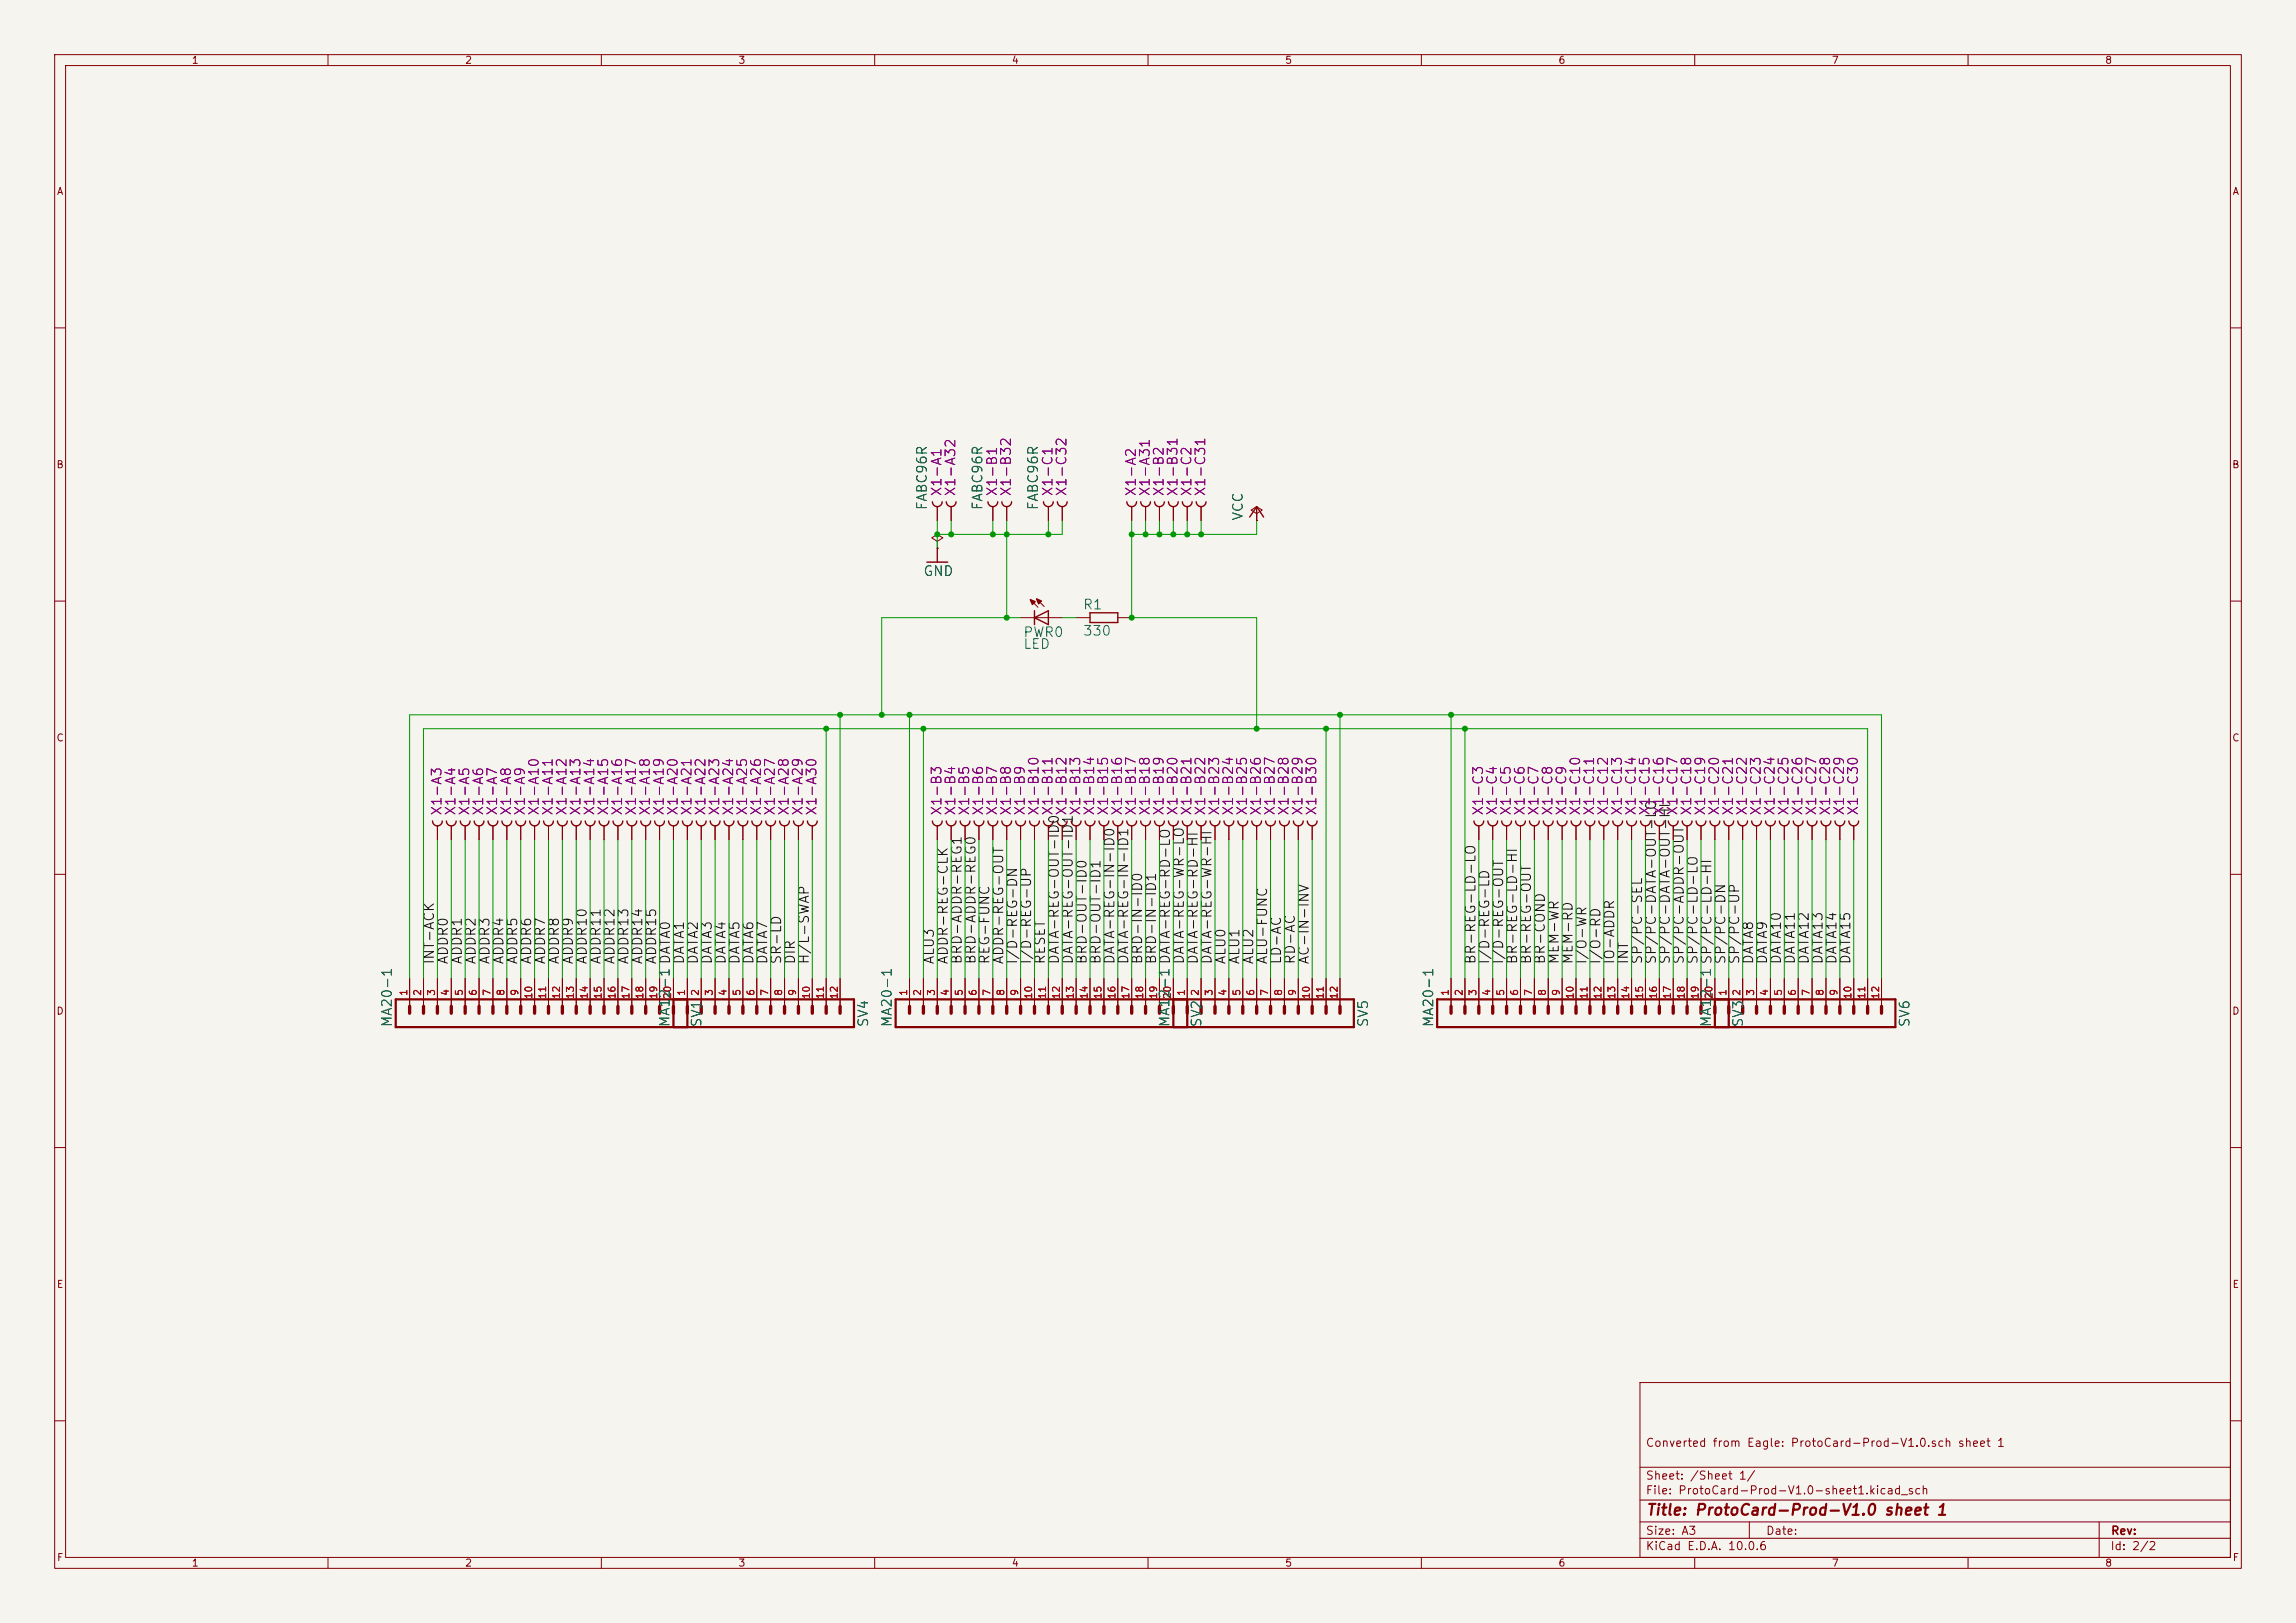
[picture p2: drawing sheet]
<svg xmlns="http://www.w3.org/2000/svg" width="420mm" height="297mm" viewBox="0 0 420 297" stroke-linecap="round" stroke-linejoin="round" font-family="sans-serif">
<defs><g id="words">
<text font-size="2" fill="#840000" x="301" y="277.8">Title: ProtoCard-Prod-V1.0 sheet 1</text>
<g font-size="1.8" fill="#006464">
<text x="170" y="93.5" transform="rotate(-90 170 93.5)">FABC96R</text>
<text x="180.1" y="93.5" transform="rotate(-90 180.1 93.5)">FABC96R</text>
<text x="190.3" y="93.5" transform="rotate(-90 190.3 93.5)">FABC96R</text>
<text x="227.8" y="95.4" transform="rotate(-90 227.8 95.4)">VCC</text>
<text x="168.8" y="105.8">GND</text>
<text x="198" y="112">R1</text>
<text x="187.1" y="117">PWR0</text>
<text x="187.1" y="119.2">LED</text>
<text x="198" y="116.8">330</text>
<text x="72.1" y="188.1" transform="rotate(-90 72.1 188.1)">MA20-1</text>
<text x="122.9" y="188.1" transform="rotate(-90 122.9 188.1)">MA12-1 DATA0</text>
<text x="122.9" y="188.1" transform="rotate(-90 122.9 188.1)">MA12-1</text>
<text x="128.8" y="188.1" transform="rotate(-90 128.8 188.1)">SV1</text>
<text x="159.2" y="188.1" transform="rotate(-90 159.2 188.1)">SV4</text>
<text x="163.6" y="188.1" transform="rotate(-90 163.6 188.1)">MA20-1</text>
<text x="214.4" y="188.1" transform="rotate(-90 214.4 188.1)">MA12-1 DATA-REG-RD-LO</text>
<text x="214.4" y="188.1" transform="rotate(-90 214.4 188.1)">MA12-1</text>
<text x="220.2" y="188.1" transform="rotate(-90 220.2 188.1)">SV2</text>
<text x="250.7" y="188.1" transform="rotate(-90 250.7 188.1)">SV5</text>
<text x="262.6" y="188.1" transform="rotate(-90 262.6 188.1)">MA20-1</text>
<text x="313.4" y="188.1" transform="rotate(-90 313.4 188.1)">MA12-1 SP/PC-LD-HI</text>
<text x="313.4" y="188.1" transform="rotate(-90 313.4 188.1)">MA12-1</text>
<text x="319.3" y="188.1" transform="rotate(-90 319.3 188.1)">SV3</text>
<text x="349.7" y="188.1" transform="rotate(-90 349.7 188.1)">SV6</text>
</g>
<g font-size="1.8" fill="#840084">
<text x="172.6" y="90.9" transform="rotate(-90 172.6 90.9)">X1-A1</text>
<text x="175.2" y="90.9" transform="rotate(-90 175.2 90.9)">X1-A32</text>
<text x="182.8" y="90.9" transform="rotate(-90 182.8 90.9)">X1-B1</text>
<text x="185.3" y="90.9" transform="rotate(-90 185.3 90.9)">X1-B32</text>
<text x="193" y="90.9" transform="rotate(-90 193 90.9)">X1-C1</text>
<text x="195.5" y="90.9" transform="rotate(-90 195.5 90.9)">X1-C32</text>
<text x="208.2" y="90.9" transform="rotate(-90 208.2 90.9)">X1-A2</text>
<text x="210.7" y="90.9" transform="rotate(-90 210.7 90.9)">X1-A31</text>
<text x="213.3" y="90.9" transform="rotate(-90 213.3 90.9)">X1-B2</text>
<text x="215.8" y="90.9" transform="rotate(-90 215.8 90.9)">X1-B31</text>
<text x="218.4" y="90.9" transform="rotate(-90 218.4 90.9)">X1-C2</text>
<text x="220.9" y="90.9" transform="rotate(-90 220.9 90.9)">X1-C31</text>
<text x="81.2" y="149.4" transform="rotate(-90 81.2 149.4)">X1-A3</text>
<text x="83.7" y="149.4" transform="rotate(-90 83.7 149.4)">X1-A4</text>
<text x="86.3" y="149.4" transform="rotate(-90 86.3 149.4)">X1-A5</text>
<text x="88.8" y="149.4" transform="rotate(-90 88.8 149.4)">X1-A6</text>
<text x="91.4" y="149.4" transform="rotate(-90 91.4 149.4)">X1-A7</text>
<text x="93.9" y="149.4" transform="rotate(-90 93.9 149.4)">X1-A8</text>
<text x="96.4" y="149.4" transform="rotate(-90 96.4 149.4)">X1-A9</text>
<text x="99" y="149.4" transform="rotate(-90 99 149.4)">X1-A10</text>
<text x="101.5" y="149.4" transform="rotate(-90 101.5 149.4)">X1-A11</text>
<text x="104.1" y="149.4" transform="rotate(-90 104.1 149.4)">X1-A12</text>
<text x="106.6" y="149.4" transform="rotate(-90 106.6 149.4)">X1-A13</text>
<text x="109.1" y="149.4" transform="rotate(-90 109.1 149.4)">X1-A14</text>
<text x="111.7" y="149.4" transform="rotate(-90 111.7 149.4)">X1-A15</text>
<text x="114.2" y="149.4" transform="rotate(-90 114.2 149.4)">X1-A16</text>
<text x="116.8" y="149.4" transform="rotate(-90 116.8 149.4)">X1-A17</text>
<text x="119.3" y="149.4" transform="rotate(-90 119.3 149.4)">X1-A18</text>
<text x="121.8" y="149.4" transform="rotate(-90 121.8 149.4)">X1-A19</text>
<text x="124.4" y="149.4" transform="rotate(-90 124.4 149.4)">X1-A20</text>
<text x="126.9" y="149.4" transform="rotate(-90 126.9 149.4)">X1-A21</text>
<text x="129.5" y="149.4" transform="rotate(-90 129.5 149.4)">X1-A22</text>
<text x="132" y="149.4" transform="rotate(-90 132 149.4)">X1-A23</text>
<text x="134.5" y="149.4" transform="rotate(-90 134.5 149.4)">X1-A24</text>
<text x="137.1" y="149.4" transform="rotate(-90 137.1 149.4)">X1-A25</text>
<text x="139.6" y="149.4" transform="rotate(-90 139.6 149.4)">X1-A26</text>
<text x="142.2" y="149.4" transform="rotate(-90 142.2 149.4)">X1-A27</text>
<text x="144.7" y="149.4" transform="rotate(-90 144.7 149.4)">X1-A28</text>
<text x="147.2" y="149.4" transform="rotate(-90 147.2 149.4)">X1-A29</text>
<text x="149.8" y="149.4" transform="rotate(-90 149.8 149.4)">X1-A30</text>
<text x="172.6" y="149.4" transform="rotate(-90 172.6 149.4)">X1-B3</text>
<text x="175.2" y="149.4" transform="rotate(-90 175.2 149.4)">X1-B4</text>
<text x="177.7" y="149.4" transform="rotate(-90 177.7 149.4)">X1-B5</text>
<text x="180.3" y="149.4" transform="rotate(-90 180.3 149.4)">X1-B6</text>
<text x="182.8" y="149.4" transform="rotate(-90 182.8 149.4)">X1-B7</text>
<text x="185.3" y="149.4" transform="rotate(-90 185.3 149.4)">X1-B8</text>
<text x="187.9" y="149.4" transform="rotate(-90 187.9 149.4)">X1-B9</text>
<text x="190.4" y="149.4" transform="rotate(-90 190.4 149.4)">X1-B10</text>
<text x="193" y="149.4" transform="rotate(-90 193 149.4)">X1-B11</text>
<text x="195.5" y="149.4" transform="rotate(-90 195.5 149.4)">X1-B12</text>
<text x="198" y="149.4" transform="rotate(-90 198 149.4)">X1-B13</text>
<text x="200.6" y="149.4" transform="rotate(-90 200.6 149.4)">X1-B14</text>
<text x="203.1" y="149.4" transform="rotate(-90 203.1 149.4)">X1-B15</text>
<text x="205.7" y="149.4" transform="rotate(-90 205.7 149.4)">X1-B16</text>
<text x="208.2" y="149.4" transform="rotate(-90 208.2 149.4)">X1-B17</text>
<text x="210.7" y="149.4" transform="rotate(-90 210.7 149.4)">X1-B18</text>
<text x="213.3" y="149.4" transform="rotate(-90 213.3 149.4)">X1-B19</text>
<text x="215.8" y="149.4" transform="rotate(-90 215.8 149.4)">X1-B20</text>
<text x="218.4" y="149.4" transform="rotate(-90 218.4 149.4)">X1-B21</text>
<text x="220.9" y="149.4" transform="rotate(-90 220.9 149.4)">X1-B22</text>
<text x="223.4" y="149.4" transform="rotate(-90 223.4 149.4)">X1-B23</text>
<text x="226" y="149.4" transform="rotate(-90 226 149.4)">X1-B24</text>
<text x="228.5" y="149.4" transform="rotate(-90 228.5 149.4)">X1-B25</text>
<text x="231.1" y="149.4" transform="rotate(-90 231.1 149.4)">X1-B26</text>
<text x="233.6" y="149.4" transform="rotate(-90 233.6 149.4)">X1-B27</text>
<text x="236.1" y="149.4" transform="rotate(-90 236.1 149.4)">X1-B28</text>
<text x="238.7" y="149.4" transform="rotate(-90 238.7 149.4)">X1-B29</text>
<text x="241.2" y="149.4" transform="rotate(-90 241.2 149.4)">X1-B30</text>
<text x="271.7" y="149.4" transform="rotate(-90 271.7 149.4)">X1-C3</text>
<text x="274.2" y="149.4" transform="rotate(-90 274.2 149.4)">X1-C4</text>
<text x="276.8" y="149.4" transform="rotate(-90 276.8 149.4)">X1-C5</text>
<text x="279.3" y="149.4" transform="rotate(-90 279.3 149.4)">X1-C6</text>
<text x="281.9" y="149.4" transform="rotate(-90 281.9 149.4)">X1-C7</text>
<text x="284.4" y="149.4" transform="rotate(-90 284.4 149.4)">X1-C8</text>
<text x="286.9" y="149.4" transform="rotate(-90 286.9 149.4)">X1-C9</text>
<text x="289.5" y="149.4" transform="rotate(-90 289.5 149.4)">X1-C10</text>
<text x="292" y="149.4" transform="rotate(-90 292 149.4)">X1-C11</text>
<text x="294.6" y="149.4" transform="rotate(-90 294.6 149.4)">X1-C12</text>
<text x="297.1" y="149.4" transform="rotate(-90 297.1 149.4)">X1-C13</text>
<text x="299.6" y="149.4" transform="rotate(-90 299.6 149.4)">X1-C14</text>
<text x="302.2" y="149.4" transform="rotate(-90 302.2 149.4)">X1-C15</text>
<text x="304.7" y="149.4" transform="rotate(-90 304.7 149.4)">X1-C16</text>
<text x="307.3" y="149.4" transform="rotate(-90 307.3 149.4)">X1-C17</text>
<text x="309.8" y="149.4" transform="rotate(-90 309.8 149.4)">X1-C18</text>
<text x="312.3" y="149.4" transform="rotate(-90 312.3 149.4)">X1-C19</text>
<text x="314.9" y="149.4" transform="rotate(-90 314.9 149.4)">X1-C20</text>
<text x="317.4" y="149.4" transform="rotate(-90 317.4 149.4)">X1-C21</text>
<text x="320" y="149.4" transform="rotate(-90 320 149.4)">X1-C22</text>
<text x="322.5" y="149.4" transform="rotate(-90 322.5 149.4)">X1-C23</text>
<text x="325" y="149.4" transform="rotate(-90 325 149.4)">X1-C24</text>
<text x="327.6" y="149.4" transform="rotate(-90 327.6 149.4)">X1-C25</text>
<text x="330.1" y="149.4" transform="rotate(-90 330.1 149.4)">X1-C26</text>
<text x="332.7" y="149.4" transform="rotate(-90 332.7 149.4)">X1-C27</text>
<text x="335.2" y="149.4" transform="rotate(-90 335.2 149.4)">X1-C28</text>
<text x="337.7" y="149.4" transform="rotate(-90 337.7 149.4)">X1-C29</text>
<text x="340.3" y="149.4" transform="rotate(-90 340.3 149.4)">X1-C30</text>
</g>
<g font-size="1.8" fill="#0f0f0f">
<text x="79.8" y="176.6" transform="rotate(-90 79.8 176.6)">INT-ACK</text>
<text x="82.4" y="176.6" transform="rotate(-90 82.4 176.6)">ADDR0</text>
<text x="84.9" y="176.6" transform="rotate(-90 84.9 176.6)">ADDR1</text>
<text x="87.5" y="176.6" transform="rotate(-90 87.5 176.6)">ADDR2</text>
<text x="90" y="176.6" transform="rotate(-90 90 176.6)">ADDR3</text>
<text x="92.5" y="176.6" transform="rotate(-90 92.5 176.6)">ADDR4</text>
<text x="95.1" y="176.6" transform="rotate(-90 95.1 176.6)">ADDR5</text>
<text x="97.6" y="176.6" transform="rotate(-90 97.6 176.6)">ADDR6</text>
<text x="100.2" y="176.6" transform="rotate(-90 100.2 176.6)">ADDR7</text>
<text x="102.7" y="176.6" transform="rotate(-90 102.7 176.6)">ADDR8</text>
<text x="105.2" y="176.6" transform="rotate(-90 105.2 176.6)">ADDR9</text>
<text x="107.8" y="176.6" transform="rotate(-90 107.8 176.6)">ADDR10</text>
<text x="110.3" y="176.6" transform="rotate(-90 110.3 176.6)">ADDR11</text>
<text x="112.9" y="176.6" transform="rotate(-90 112.9 176.6)">ADDR12</text>
<text x="115.4" y="176.6" transform="rotate(-90 115.4 176.6)">ADDR13</text>
<text x="117.9" y="176.6" transform="rotate(-90 117.9 176.6)">ADDR14</text>
<text x="120.5" y="176.6" transform="rotate(-90 120.5 176.6)">ADDR15</text>
<text x="125.6" y="176.6" transform="rotate(-90 125.6 176.6)">DATA1</text>
<text x="128.1" y="176.6" transform="rotate(-90 128.1 176.6)">DATA2</text>
<text x="130.6" y="176.6" transform="rotate(-90 130.6 176.6)">DATA3</text>
<text x="133.2" y="176.6" transform="rotate(-90 133.2 176.6)">DATA4</text>
<text x="135.7" y="176.6" transform="rotate(-90 135.7 176.6)">DATA5</text>
<text x="138.3" y="176.6" transform="rotate(-90 138.3 176.6)">DATA6</text>
<text x="140.8" y="176.6" transform="rotate(-90 140.8 176.6)">DATA7</text>
<text x="143.3" y="176.6" transform="rotate(-90 143.3 176.6)">SR-LD</text>
<text x="145.9" y="176.6" transform="rotate(-90 145.9 176.6)">DIR</text>
<text x="148.4" y="176.6" transform="rotate(-90 148.4 176.6)">H/L-SWAP</text>
<text x="171.3" y="176.6" transform="rotate(-90 171.3 176.6)">ALU3</text>
<text x="173.8" y="176.6" transform="rotate(-90 173.8 176.6)">ADDR-REG-CLK</text>
<text x="176.4" y="176.6" transform="rotate(-90 176.4 176.6)">BRD-ADDR-REG1</text>
<text x="178.9" y="176.6" transform="rotate(-90 178.9 176.6)">BRD-ADDR-REG0</text>
<text x="181.4" y="176.6" transform="rotate(-90 181.4 176.6)">REG-FUNC</text>
<text x="184" y="176.6" transform="rotate(-90 184 176.6)">ADDR-REG-OUT</text>
<text x="186.5" y="176.6" transform="rotate(-90 186.5 176.6)">I/D-REG-DN</text>
<text x="189.1" y="176.6" transform="rotate(-90 189.1 176.6)">I/D-REG-UP</text>
<text x="191.6" y="176.6" transform="rotate(-90 191.6 176.6)">RESET</text>
<text x="194.1" y="176.6" transform="rotate(-90 194.1 176.6)">DATA-REG-OUT-ID0</text>
<text x="196.7" y="176.6" transform="rotate(-90 196.7 176.6)">DATA-REG-OUT-ID1</text>
<text x="199.2" y="176.6" transform="rotate(-90 199.2 176.6)">BRD-OUT-ID0</text>
<text x="201.8" y="176.6" transform="rotate(-90 201.8 176.6)">BRD-OUT-ID1</text>
<text x="204.3" y="176.6" transform="rotate(-90 204.3 176.6)">DATA-REG-IN-ID0</text>
<text x="206.8" y="176.6" transform="rotate(-90 206.8 176.6)">DATA-REG-IN-ID1</text>
<text x="209.4" y="176.6" transform="rotate(-90 209.4 176.6)">BRD-IN-ID0</text>
<text x="211.9" y="176.6" transform="rotate(-90 211.9 176.6)">BRD-IN-ID1</text>
<text x="217" y="176.6" transform="rotate(-90 217 176.6)">DATA-REG-WR-LO</text>
<text x="219.5" y="176.6" transform="rotate(-90 219.5 176.6)">DATA-REG-RD-HI</text>
<text x="222.1" y="176.6" transform="rotate(-90 222.1 176.6)">DATA-REG-WR-HI</text>
<text x="224.6" y="176.6" transform="rotate(-90 224.6 176.6)">ALU0</text>
<text x="227.2" y="176.6" transform="rotate(-90 227.2 176.6)">ALU1</text>
<text x="229.7" y="176.6" transform="rotate(-90 229.7 176.6)">ALU2</text>
<text x="232.2" y="176.6" transform="rotate(-90 232.2 176.6)">ALU-FUNC</text>
<text x="234.8" y="176.6" transform="rotate(-90 234.8 176.6)">LD-AC</text>
<text x="237.3" y="176.6" transform="rotate(-90 237.3 176.6)">RD-AC</text>
<text x="239.9" y="176.6" transform="rotate(-90 239.9 176.6)">AC-IN-INV</text>
<text x="270.3" y="176.6" transform="rotate(-90 270.3 176.6)">BR-REG-LD-LO</text>
<text x="272.9" y="176.6" transform="rotate(-90 272.9 176.6)">I/D-REG-LD</text>
<text x="275.4" y="176.6" transform="rotate(-90 275.4 176.6)">I/D-REG-OUT</text>
<text x="278" y="176.6" transform="rotate(-90 278 176.6)">BR-REG-LD-HI</text>
<text x="280.5" y="176.6" transform="rotate(-90 280.5 176.6)">BR-REG-OUT</text>
<text x="283" y="176.6" transform="rotate(-90 283 176.6)">BR-COND</text>
<text x="285.6" y="176.6" transform="rotate(-90 285.6 176.6)">MEM-WR</text>
<text x="288.1" y="176.6" transform="rotate(-90 288.1 176.6)">MEM-RD</text>
<text x="290.7" y="176.6" transform="rotate(-90 290.7 176.6)">I/O-WR</text>
<text x="293.2" y="176.6" transform="rotate(-90 293.2 176.6)">I/O-RD</text>
<text x="295.7" y="176.6" transform="rotate(-90 295.7 176.6)">IO-ADDR</text>
<text x="298.3" y="176.6" transform="rotate(-90 298.3 176.6)">INT</text>
<text x="300.8" y="176.6" transform="rotate(-90 300.8 176.6)">SP/PC-SEL</text>
<text x="303.4" y="176.6" transform="rotate(-90 303.4 176.6)">SP/PC-DATA-OUT-LO</text>
<text x="305.9" y="176.6" transform="rotate(-90 305.9 176.6)">SP/PC-DATA-OUT-HI</text>
<text x="308.4" y="176.6" transform="rotate(-90 308.4 176.6)">SP/PC-ADDR-OUT</text>
<text x="311" y="176.6" transform="rotate(-90 311 176.6)">SP/PC-LD-LO</text>
<text x="316.1" y="176.6" transform="rotate(-90 316.1 176.6)">SP/PC-DN</text>
<text x="318.6" y="176.6" transform="rotate(-90 318.6 176.6)">SP/PC-UP</text>
<text x="321.1" y="176.6" transform="rotate(-90 321.1 176.6)">DATA8</text>
<text x="323.7" y="176.6" transform="rotate(-90 323.7 176.6)">DATA9</text>
<text x="326.2" y="176.6" transform="rotate(-90 326.2 176.6)">DATA10</text>
<text x="328.8" y="176.6" transform="rotate(-90 328.8 176.6)">DATA11</text>
<text x="331.3" y="176.6" transform="rotate(-90 331.3 176.6)">DATA12</text>
<text x="333.8" y="176.6" transform="rotate(-90 333.8 176.6)">DATA13</text>
<text x="336.4" y="176.6" transform="rotate(-90 336.4 176.6)">DATA14</text>
<text x="338.9" y="176.6" transform="rotate(-90 338.9 176.6)">DATA15</text>
</g>
<g font-size="1.5" fill="#840000">
<text x="300.9" y="265.1">Converted from Eagle: ProtoCard-Prod-V1.0.sch sheet 1</text>
<text x="300.9" y="273.8">File: ProtoCard-Prod-V1.0-sheet1.kicad_sch</text>
<text x="300.9" y="271.1">Sheet: /Sheet 1/</text>
<text x="300.9" y="281.2">Size: A3</text>
<text x="322.9" y="281.2">Date:</text>
<text x="386" y="281.2">Rev:</text>
<text x="300.9" y="284">KiCad E.D.A. 10.0.6</text>
<text x="385.9" y="284">Id: 2/2</text>
</g>
<g font-size="1.3" fill="#840000">
<text x="35" y="12">1</text>
<text x="85" y="12">2</text>
<text x="135" y="12">3</text>
<text x="185" y="12">4</text>
<text x="235" y="12">5</text>
<text x="285" y="12">6</text>
<text x="335" y="12">7</text>
<text x="385" y="12">8</text>
<text x="10.3" y="36">A</text>
<text x="408.3" y="36">A</text>
<text x="10.2" y="86">B</text>
<text x="408.2" y="86">B</text>
<text x="10.2" y="136">C</text>
<text x="408.2" y="136">C</text>
<text x="10.2" y="186">D</text>
<text x="408.2" y="186">D</text>
<text x="10.3" y="236">E</text>
<text x="408.3" y="236">E</text>
<text x="10.3" y="286">F</text>
<text x="35" y="287">1</text>
<text x="85" y="287">2</text>
<text x="135" y="287">3</text>
<text x="185" y="287">4</text>
<text x="235" y="287">5</text>
<text x="285" y="287">6</text>
<text x="335" y="287">7</text>
<text x="385" y="287">8</text>
<text x="408.3" y="286">F</text>
</g>
<g font-size="1.3" fill="#a90000">
<text x="74.8" y="182.3" transform="rotate(-90 74.8 182.3)">1</text>
<text x="77.3" y="182.3" transform="rotate(-90 77.3 182.3)">2</text>
<text x="79.9" y="182.3" transform="rotate(-90 79.9 182.3)">3</text>
<text x="82.4" y="182.3" transform="rotate(-90 82.4 182.3)">4</text>
<text x="85" y="182.3" transform="rotate(-90 85 182.3)">5</text>
<text x="87.5" y="182.3" transform="rotate(-90 87.5 182.3)">6</text>
<text x="90" y="182.3" transform="rotate(-90 90 182.3)">7</text>
<text x="92.6" y="182.3" transform="rotate(-90 92.6 182.3)">8</text>
<text x="95.1" y="182.3" transform="rotate(-90 95.1 182.3)">9</text>
<text x="97.7" y="182.9" transform="rotate(-90 97.7 182.9)">10</text>
<text x="100.2" y="182.9" transform="rotate(-90 100.2 182.9)">11</text>
<text x="102.7" y="182.9" transform="rotate(-90 102.7 182.9)">12</text>
<text x="105.3" y="182.9" transform="rotate(-90 105.3 182.9)">13</text>
<text x="107.8" y="182.9" transform="rotate(-90 107.8 182.9)">14</text>
<text x="110.4" y="182.9" transform="rotate(-90 110.4 182.9)">15</text>
<text x="112.9" y="182.9" transform="rotate(-90 112.9 182.9)">16</text>
<text x="115.4" y="182.9" transform="rotate(-90 115.4 182.9)">17</text>
<text x="118" y="182.9" transform="rotate(-90 118 182.9)">18</text>
<text x="120.5" y="182.9" transform="rotate(-90 120.5 182.9)">19</text>
<text x="123.1" y="182.9" transform="rotate(-90 123.1 182.9)">20</text>
<text x="125.6" y="182.3" transform="rotate(-90 125.6 182.3)">1</text>
<text x="128.1" y="182.3" transform="rotate(-90 128.1 182.3)">2</text>
<text x="130.7" y="182.3" transform="rotate(-90 130.7 182.3)">3</text>
<text x="133.2" y="182.3" transform="rotate(-90 133.2 182.3)">4</text>
<text x="135.8" y="182.3" transform="rotate(-90 135.8 182.3)">5</text>
<text x="138.3" y="182.3" transform="rotate(-90 138.3 182.3)">6</text>
<text x="140.8" y="182.3" transform="rotate(-90 140.8 182.3)">7</text>
<text x="143.4" y="182.3" transform="rotate(-90 143.4 182.3)">8</text>
<text x="145.9" y="182.3" transform="rotate(-90 145.9 182.3)">9</text>
<text x="148.5" y="182.9" transform="rotate(-90 148.5 182.9)">10</text>
<text x="151" y="182.9" transform="rotate(-90 151 182.9)">11</text>
<text x="153.5" y="182.9" transform="rotate(-90 153.5 182.9)">12</text>
<text x="166.2" y="182.3" transform="rotate(-90 166.2 182.3)">1</text>
<text x="168.8" y="182.3" transform="rotate(-90 168.8 182.3)">2</text>
<text x="171.3" y="182.3" transform="rotate(-90 171.3 182.3)">3</text>
<text x="173.9" y="182.3" transform="rotate(-90 173.9 182.3)">4</text>
<text x="176.4" y="182.3" transform="rotate(-90 176.4 182.3)">5</text>
<text x="178.9" y="182.3" transform="rotate(-90 178.9 182.3)">6</text>
<text x="181.5" y="182.3" transform="rotate(-90 181.5 182.3)">7</text>
<text x="184" y="182.3" transform="rotate(-90 184 182.3)">8</text>
<text x="186.6" y="182.3" transform="rotate(-90 186.6 182.3)">9</text>
<text x="189.1" y="182.9" transform="rotate(-90 189.1 182.9)">10</text>
<text x="191.6" y="182.9" transform="rotate(-90 191.6 182.9)">11</text>
<text x="194.2" y="182.9" transform="rotate(-90 194.2 182.9)">12</text>
<text x="196.7" y="182.9" transform="rotate(-90 196.7 182.9)">13</text>
<text x="199.3" y="182.9" transform="rotate(-90 199.3 182.9)">14</text>
<text x="201.8" y="182.9" transform="rotate(-90 201.8 182.9)">15</text>
<text x="204.3" y="182.9" transform="rotate(-90 204.3 182.9)">16</text>
<text x="206.9" y="182.9" transform="rotate(-90 206.9 182.9)">17</text>
<text x="209.4" y="182.9" transform="rotate(-90 209.4 182.9)">18</text>
<text x="212" y="182.9" transform="rotate(-90 212 182.9)">19</text>
<text x="214.5" y="182.9" transform="rotate(-90 214.5 182.9)">20</text>
<text x="217" y="182.3" transform="rotate(-90 217 182.3)">1</text>
<text x="219.6" y="182.3" transform="rotate(-90 219.6 182.3)">2</text>
<text x="222.1" y="182.3" transform="rotate(-90 222.1 182.3)">3</text>
<text x="224.7" y="182.3" transform="rotate(-90 224.7 182.3)">4</text>
<text x="227.2" y="182.3" transform="rotate(-90 227.2 182.3)">5</text>
<text x="229.7" y="182.3" transform="rotate(-90 229.7 182.3)">6</text>
<text x="232.3" y="182.3" transform="rotate(-90 232.3 182.3)">7</text>
<text x="234.8" y="182.3" transform="rotate(-90 234.8 182.3)">8</text>
<text x="237.4" y="182.3" transform="rotate(-90 237.4 182.3)">9</text>
<text x="239.9" y="182.9" transform="rotate(-90 239.9 182.9)">10</text>
<text x="242.4" y="182.9" transform="rotate(-90 242.4 182.9)">11</text>
<text x="245" y="182.9" transform="rotate(-90 245 182.9)">12</text>
<text x="265.3" y="182.3" transform="rotate(-90 265.3 182.3)">1</text>
<text x="267.8" y="182.3" transform="rotate(-90 267.8 182.3)">2</text>
<text x="270.4" y="182.3" transform="rotate(-90 270.4 182.3)">3</text>
<text x="272.9" y="182.3" transform="rotate(-90 272.9 182.3)">4</text>
<text x="275.5" y="182.3" transform="rotate(-90 275.5 182.3)">5</text>
<text x="278" y="182.3" transform="rotate(-90 278 182.3)">6</text>
<text x="280.5" y="182.3" transform="rotate(-90 280.5 182.3)">7</text>
<text x="283.1" y="182.3" transform="rotate(-90 283.1 182.3)">8</text>
<text x="285.6" y="182.3" transform="rotate(-90 285.6 182.3)">9</text>
<text x="288.2" y="182.9" transform="rotate(-90 288.2 182.9)">10</text>
<text x="290.7" y="182.9" transform="rotate(-90 290.7 182.9)">11</text>
<text x="293.2" y="182.9" transform="rotate(-90 293.2 182.9)">12</text>
<text x="295.8" y="182.9" transform="rotate(-90 295.8 182.9)">13</text>
<text x="298.3" y="182.9" transform="rotate(-90 298.3 182.9)">14</text>
<text x="300.9" y="182.9" transform="rotate(-90 300.9 182.9)">15</text>
<text x="303.4" y="182.9" transform="rotate(-90 303.4 182.9)">16</text>
<text x="305.9" y="182.9" transform="rotate(-90 305.9 182.9)">17</text>
<text x="308.5" y="182.9" transform="rotate(-90 308.5 182.9)">18</text>
<text x="311" y="182.9" transform="rotate(-90 311 182.9)">19</text>
<text x="313.6" y="182.9" transform="rotate(-90 313.6 182.9)">20</text>
<text x="316.1" y="182.3" transform="rotate(-90 316.1 182.3)">1</text>
<text x="318.6" y="182.3" transform="rotate(-90 318.6 182.3)">2</text>
<text x="321.2" y="182.3" transform="rotate(-90 321.2 182.3)">3</text>
<text x="323.7" y="182.3" transform="rotate(-90 323.7 182.3)">4</text>
<text x="326.3" y="182.3" transform="rotate(-90 326.3 182.3)">5</text>
<text x="328.8" y="182.3" transform="rotate(-90 328.8 182.3)">6</text>
<text x="331.3" y="182.3" transform="rotate(-90 331.3 182.3)">7</text>
<text x="333.9" y="182.3" transform="rotate(-90 333.9 182.3)">8</text>
<text x="336.4" y="182.3" transform="rotate(-90 336.4 182.3)">9</text>
<text x="339" y="182.9" transform="rotate(-90 339 182.9)">10</text>
<text x="341.5" y="182.9" transform="rotate(-90 341.5 182.9)">11</text>
<text x="344" y="182.9" transform="rotate(-90 344 182.9)">12</text>
</g>
</g></defs>
<path d="M0 0h420v297h-420z" fill="#f5f4ef" stroke="#f5f4ef" stroke-width=".18"/>
<g fill="none" stroke="#840000" stroke-width=".18">
<path d="M10 10h400v277h-400zM12 12h396v273h-396zM60 10v2M110 10v2M160 10v2M210 10v2M260 10v2M310 10v2M360 10v2M10 60h2M408 60h2M171.4 99.1l1.1-.7-1.1-.6-1 .6 1 .7v1.2"/>
<path d="M171.4 92.7v2.6M174 92.7v2.6M181.6 92.7v2.6M184.1 92.7v2.6M191.8 92.7v2.6M194.3 92.7v2.6M207 92.7v2.6M209.5 92.7v2.6M212.1 92.7v2.6M214.6 92.7v2.6M217.2 92.7v2.6M219.7 92.7v2.6"/>
<path d="M229.9 94l1-.7-1-.6-1 .6 1 .7v1.3M229.9 95.3h.1M229.9 92.7v2.6M10 110h2M171.4 100.3h.1M171.4 100.3v2.6M186.7 113h7.6M188.5 109.7l1.4 1.4M189.6 109.6l1.4 1.4M196.8 113h2.6M204.5 113h2.5M408 110h2"/>
<path d="M10 160h2M80 151.1v2.6M82.5 151.1v2.6M85.1 151.1v2.6M87.6 151.1v2.6M90.2 151.1v2.6M92.7 151.1v2.6M95.2 151.1v2.6M97.8 151.1v2.6M100.3 151.1v2.6M102.9 151.1v2.6M105.4 151.1v2.6"/>
<path d="M107.9 151.1v2.6M110.5 151.1v2.6M113 151.1v2.6M115.6 151.1v2.6M118.1 151.1v2.6M120.6 151.1v2.6M123.2 151.1v2.6M125.7 151.1v2.6M128.3 151.1v2.6M130.8 151.1v2.6M133.3 151.1v2.6M135.9 151.1v2.6"/>
<path d="M138.4 151.1v2.6M141 151.1v2.6M143.5 151.1v2.6M146 151.1v2.6M148.6 151.1v2.6M171.4 151.1v2.6M174 151.1v2.6M176.5 151.1v2.6M179.1 151.1v2.6M181.6 151.1v2.6M184.1 151.1v2.6M186.7 151.1v2.6"/>
<path d="M189.2 151.1v2.6M191.8 151.1v2.6M194.3 151.1v2.6M196.8 151.1v2.6M199.4 151.1v2.6M201.9 151.1v2.6M204.5 151.1v2.6M207 151.1v2.6M209.5 151.1v2.6M212.1 151.1v2.6M214.6 151.1v2.6M217.2 151.1v2.6"/>
<path d="M219.7 151.1v2.6M222.2 151.1v2.6M224.8 151.1v2.6M227.3 151.1v2.6M229.9 151.1v2.6M232.4 151.1v2.6M234.9 151.1v2.6M237.5 151.1v2.6M240 151.1v2.6M270.5 151.1v2.6M273 151.1v2.6M275.6 151.1v2.6"/>
<path d="M278.1 151.1v2.6M280.7 151.1v2.6M283.2 151.1v2.6M285.7 151.1v2.6M288.3 151.1v2.6M290.8 151.1v2.6M293.4 151.1v2.6M295.9 151.1v2.6M298.4 151.1v2.6M301 151.1v2.6M303.5 151.1v2.6M306.1 151.1v2.6"/>
<path d="M308.6 151.1v2.6M311.1 151.1v2.6M313.7 151.1v2.6M316.2 151.1v2.6M318.8 151.1v2.6M321.3 151.1v2.6M323.8 151.1v2.6M326.4 151.1v2.6M328.9 151.1v2.6M331.5 151.1v2.6M334 151.1v2.6M336.5 151.1v2.6"/>
<path d="M339.1 151.1v2.6M408 160h2M74.9 179.1v5.1M77.5 179.1v5.1M80 179.1v5.1M82.5 179.1v5.1M85.1 179.1v5.1M87.6 179.1v5.1M90.2 179.1v5.1M92.7 179.1v5.1M95.2 179.1v5.1M97.8 179.1v5.1"/>
<path d="M100.3 179.1v5.1M102.9 179.1v5.1M105.4 179.1v5.1M107.9 179.1v5.1M110.5 179.1v5.1M113 179.1v5.1M115.6 179.1v5.1M118.1 179.1v5.1M120.6 179.1v5.1M123.2 179.1v5.1M125.7 179.1v5.1M128.3 179.1v5.1"/>
<path d="M130.8 179.1v5.1M133.3 179.1v5.1M135.9 179.1v5.1M138.4 179.1v5.1M141 179.1v5.1M143.5 179.1v5.1M146 179.1v5.1M148.6 179.1v5.1M151.1 179.1v5.1M153.7 179.1v5.1M166.4 179.1v5.1M168.9 179.1v5.1"/>
<path d="M171.4 179.1v5.1M174 179.1v5.1M176.5 179.1v5.1M179.1 179.1v5.1M181.6 179.1v5.1M184.1 179.1v5.1M186.7 179.1v5.1M189.2 179.1v5.1M191.8 179.1v5.1M194.3 179.1v5.1M196.8 179.1v5.1M199.4 179.1v5.1"/>
<path d="M201.9 179.1v5.1M204.5 179.1v5.1M207 179.1v5.1M209.5 179.1v5.1M212.1 179.1v5.1M214.6 179.1v5.1M217.2 179.1v5.1M219.7 179.1v5.1M222.2 179.1v5.1M224.8 179.1v5.1M227.3 179.1v5.1M229.9 179.1v5.1"/>
<path d="M232.4 179.1v5.1M234.9 179.1v5.1M237.5 179.1v5.1M240 179.1v5.1M242.6 179.1v5.1M245.1 179.1v5.1M265.4 179.1v5.1M268 179.1v5.1M270.5 179.1v5.1M273 179.1v5.1M275.6 179.1v5.1M278.1 179.1v5.1"/>
<path d="M280.7 179.1v5.1M283.2 179.1v5.1M285.7 179.1v5.1M288.3 179.1v5.1M290.8 179.1v5.1M293.4 179.1v5.1M295.9 179.1v5.1M298.4 179.1v5.1M301 179.1v5.1M303.5 179.1v5.1M306.1 179.1v5.1M308.6 179.1v5.1"/>
<path d="M311.1 179.1v5.1M313.7 179.1v5.1M316.2 179.1v5.1M318.8 179.1v5.1M321.3 179.1v5.1M323.8 179.1v5.1M326.4 179.1v5.1M328.9 179.1v5.1M331.5 179.1v5.1M334 179.1v5.1M336.5 179.1v5.1M339.1 179.1v5.1"/>
<path d="M341.6 179.1v5.1M344.2 179.1v5.1M10 210h2M408 210h2M300 253h108v32h-108zM10 260h2M300 278.5h108M300 274.5h108M300 268.5h108M320 278.5v3M384 278.5v6.5M408 260h2"/>
<path d="M60 285v2M110 285v2M160 285v2M210 285v2M260 285v2M300 281.5h108M310 285v2M360 285v2"/>
</g>
<path d="M72.4 182.9h83.8v5.1h-83.8zM123.2 182.9v5.1M125.7 182.9v5.1M163.8 182.9h83.8v5.1h-83.8zM214.6 182.9v5.1M217.2 182.9v5.1M262.9 182.9h83.8v5.1h-83.8zM313.7 182.9v5.1M316.2 182.9v5.1" fill="none" stroke="#840000" stroke-width=".41"/>
<g fill="none" stroke="#840000" stroke-width=".61">
<path d="M74.9 184.2v1.2M77.5 184.2v1.2M80 184.2v1.2M82.5 184.2v1.2M85.1 184.2v1.2M87.6 184.2v1.2M90.2 184.2v1.2M92.7 184.2v1.2M95.2 184.2v1.2M97.8 184.2v1.2M100.3 184.2v1.2M102.9 184.2v1.2"/>
<path d="M105.4 184.2v1.2M107.9 184.2v1.2M110.5 184.2v1.2M113 184.2v1.2M115.6 184.2v1.2M118.1 184.2v1.2M120.6 184.2v1.2M123.2 184.2v1.2M125.7 184.2v1.2M128.3 184.2v1.2M130.8 184.2v1.2M133.3 184.2v1.2"/>
<path d="M135.9 184.2v1.2M138.4 184.2v1.2M141 184.2v1.2M143.5 184.2v1.2M146 184.2v1.2M148.6 184.2v1.2M151.1 184.2v1.2M153.7 184.2v1.2M166.4 184.2v1.2M168.9 184.2v1.2M171.4 184.2v1.2M174 184.2v1.2"/>
<path d="M176.5 184.2v1.2M179.1 184.2v1.2M181.6 184.2v1.2M184.1 184.2v1.2M186.7 184.2v1.2M189.2 184.2v1.2M191.8 184.2v1.2M194.3 184.2v1.2M196.8 184.2v1.2M199.4 184.2v1.2M201.9 184.2v1.2M204.5 184.2v1.2"/>
<path d="M207 184.2v1.2M209.5 184.2v1.2M212.1 184.2v1.2M214.6 184.2v1.2M217.2 184.2v1.2M219.7 184.2v1.2M222.2 184.2v1.2M224.8 184.2v1.2M227.3 184.2v1.2M229.9 184.2v1.2M232.4 184.2v1.2M234.9 184.2v1.2"/>
<path d="M237.5 184.2v1.2M240 184.2v1.2M242.6 184.2v1.2M245.1 184.2v1.2M265.4 184.2v1.2M268 184.2v1.2M270.5 184.2v1.2M273 184.2v1.2M275.6 184.2v1.2M278.1 184.2v1.2M280.7 184.2v1.2M283.2 184.2v1.2"/>
<path d="M285.7 184.2v1.2M288.3 184.2v1.2M290.8 184.2v1.2M293.4 184.2v1.2M295.9 184.2v1.2M298.4 184.2v1.2M301 184.2v1.2M303.5 184.2v1.2M306.1 184.2v1.2M308.6 184.2v1.2M311.1 184.2v1.2M313.7 184.2v1.2"/>
<path d="M316.2 184.2v1.2M318.8 184.2v1.2M321.3 184.2v1.2M323.8 184.2v1.2M326.4 184.2v1.2M328.9 184.2v1.2M331.5 184.2v1.2M334 184.2v1.2M336.5 184.2v1.2M339.1 184.2v1.2M341.6 184.2v1.2M344.2 184.2v1.2"/>
</g>
<g fill="none" stroke="#840000" stroke-width=".25">
<path d="M170.6 91.8a.89 .89 0 0 0 .8 .9 .89 .89 0 0 0 .9-.9M173.1 91.8a.89 .89 0 0 0 .9 .9 .89 .89 0 0 0 .9-.9M180.7 91.8a.89 .89 0 0 0 .9 .9 .89 .89 0 0 0 .9-.9M183.3 91.8a.89 .89 0 0 0 .8 .9 .89 .89 0 0 0 .9-.9M190.9 91.8a.89 .89 0 0 0 .9 .9 .89 .89 0 0 0 .9-.9M193.4 91.8a.89 .89 0 0 0 .9 .9 .89 .89 0 0 0 .9-.9M206.1 91.8a.89 .89 0 0 0 .9 .9 .89 .89 0 0 0 .9-.9M208.7 91.8a.89 .89 0 0 0 .8 .9 .89 .89 0 0 0 .9-.9M211.2 91.8a.89 .89 0 0 0 .9 .9 .89 .89 0 0 0 .9-.9M213.7 91.8a.89 .89 0 0 0 .9 .9 .89 .89 0 0 0 .9-.9M216.3 91.8a.89 .89 0 0 0 .9 .9 .89 .89 0 0 0 .9-.9M218.8 91.8a.89 .89 0 0 0 .9 .9 .89 .89 0 0 0 .9-.9"/>
<path d="M228.6 94.6l1.3-1.9 1.2 1.9M169.5 102.9h3.9M189.2 113l2.6-1.2v2.5zM189.2 111.8v2.5M199.4 112.1h5.1v1.8h-5.1zM79.1 150.2a.89 .89 0 0 0 .9 .9 .89 .89 0 0 0 .9-.9M81.7 150.2a.89 .89 0 0 0 .8 .9 .89 .89 0 0 0 .9-.9M84.2 150.2a.89 .89 0 0 0 .9 .9 .89 .89 0 0 0 .9-.9M86.7 150.2a.89 .89 0 0 0 .9 .9 .89 .89 0 0 0 .9-.9M89.3 150.2a.89 .89 0 0 0 .9 .9 .89 .89 0 0 0 .9-.9M91.8 150.2a.89 .89 0 0 0 .9 .9 .89 .89 0 0 0 .9-.9M94.4 150.2a.89 .89 0 0 0 .8 .9 .89 .89 0 0 0 .9-.9"/>
<path d="M96.9 150.2a.89 .89 0 0 0 .9 .9 .89 .89 0 0 0 .9-.9M99.4 150.2a.89 .89 0 0 0 .9 .9 .89 .89 0 0 0 .9-.9M102 150.2a.89 .89 0 0 0 .9 .9 .89 .89 0 0 0 .9-.9M104.5 150.2a.89 .89 0 0 0 .9 .9 .89 .89 0 0 0 .9-.9M107.1 150.2a.89 .89 0 0 0 .8 .9 .89 .89 0 0 0 .9-.9M109.6 150.2a.89 .89 0 0 0 .9 .9 .89 .89 0 0 0 .9-.9M112.1 150.2a.89 .89 0 0 0 .9 .9 .89 .89 0 0 0 .9-.9M114.7 150.2a.89 .89 0 0 0 .9 .9 .89 .89 0 0 0 .9-.9M117.2 150.2a.89 .89 0 0 0 .9 .9 .89 .89 0 0 0 .9-.9M119.8 150.2a.89 .89 0 0 0 .8 .9 .89 .89 0 0 0 .9-.9M122.3 150.2a.89 .89 0 0 0 .9 .9 .89 .89 0 0 0 .9-.9M124.8 150.2a.89 .89 0 0 0 .9 .9 .89 .89 0 0 0 .9-.9"/>
<path d="M127.4 150.2a.89 .89 0 0 0 .9 .9 .89 .89 0 0 0 .9-.9M129.9 150.2a.89 .89 0 0 0 .9 .9 .89 .89 0 0 0 .9-.9M132.5 150.2a.89 .89 0 0 0 .8 .9 .89 .89 0 0 0 .9-.9M135 150.2a.89 .89 0 0 0 .9 .9 .89 .89 0 0 0 .9-.9M137.5 150.2a.89 .89 0 0 0 .9 .9 .89 .89 0 0 0 .9-.9M140.1 150.2a.89 .89 0 0 0 .9 .9 .89 .89 0 0 0 .9-.9M142.6 150.2a.89 .89 0 0 0 .9 .9 .89 .89 0 0 0 .9-.9M145.2 150.2a.89 .89 0 0 0 .8 .9 .89 .89 0 0 0 .9-.9M147.7 150.2a.89 .89 0 0 0 .9 .9 .89 .89 0 0 0 .9-.9M170.6 150.2a.89 .89 0 0 0 .8 .9 .89 .89 0 0 0 .9-.9M173.1 150.2a.89 .89 0 0 0 .9 .9 .89 .89 0 0 0 .9-.9M175.6 150.2a.89 .89 0 0 0 .9 .9 .89 .89 0 0 0 .9-.9"/>
<path d="M178.2 150.2a.89 .89 0 0 0 .9 .9 .89 .89 0 0 0 .9-.9M180.7 150.2a.89 .89 0 0 0 .9 .9 .89 .89 0 0 0 .9-.9M183.3 150.2a.89 .89 0 0 0 .8 .9 .89 .89 0 0 0 .9-.9M185.8 150.2a.89 .89 0 0 0 .9 .9 .89 .89 0 0 0 .9-.9M188.3 150.2a.89 .89 0 0 0 .9 .9 .89 .89 0 0 0 .9-.9M190.9 150.2a.89 .89 0 0 0 .9 .9 .89 .89 0 0 0 .9-.9M193.4 150.2a.89 .89 0 0 0 .9 .9 .89 .89 0 0 0 .9-.9M196 150.2a.89 .89 0 0 0 .8 .9 .89 .89 0 0 0 .9-.9M198.5 150.2a.89 .89 0 0 0 .9 .9 .89 .89 0 0 0 .9-.9M201 150.2a.89 .89 0 0 0 .9 .9 .89 .89 0 0 0 .9-.9M203.6 150.2a.89 .89 0 0 0 .9 .9 .89 .89 0 0 0 .9-.9M206.1 150.2a.89 .89 0 0 0 .9 .9 .89 .89 0 0 0 .9-.9"/>
<path d="M208.7 150.2a.89 .89 0 0 0 .8 .9 .89 .89 0 0 0 .9-.9M211.2 150.2a.89 .89 0 0 0 .9 .9 .89 .89 0 0 0 .9-.9M213.7 150.2a.89 .89 0 0 0 .9 .9 .89 .89 0 0 0 .9-.9M216.3 150.2a.89 .89 0 0 0 .9 .9 .89 .89 0 0 0 .9-.9M218.8 150.2a.89 .89 0 0 0 .9 .9 .89 .89 0 0 0 .9-.9M221.4 150.2a.89 .89 0 0 0 .8 .9 .89 .89 0 0 0 .9-.9M223.9 150.2a.89 .89 0 0 0 .9 .9 .89 .89 0 0 0 .9-.9M226.4 150.2a.89 .89 0 0 0 .9 .9 .89 .89 0 0 0 .9-.9M229 150.2a.89 .89 0 0 0 .9 .9 .89 .89 0 0 0 .9-.9M231.5 150.2a.89 .89 0 0 0 .9 .9 .89 .89 0 0 0 .9-.9M234.1 150.2a.89 .89 0 0 0 .8 .9 .89 .89 0 0 0 .9-.9M236.6 150.2a.89 .89 0 0 0 .9 .9 .89 .89 0 0 0 .9-.9"/>
<path d="M239.1 150.2a.89 .89 0 0 0 .9 .9 .89 .89 0 0 0 .9-.9M269.6 150.2a.89 .89 0 0 0 .9 .9 .89 .89 0 0 0 .9-.9M272.2 150.2a.89 .89 0 0 0 .8 .9 .89 .89 0 0 0 .9-.9M274.7 150.2a.89 .89 0 0 0 .9 .9 .89 .89 0 0 0 .9-.9M277.2 150.2a.89 .89 0 0 0 .9 .9 .89 .89 0 0 0 .9-.9M279.8 150.2a.89 .89 0 0 0 .9 .9 .89 .89 0 0 0 .9-.9M282.3 150.2a.89 .89 0 0 0 .9 .9 .89 .89 0 0 0 .9-.9M284.9 150.2a.89 .89 0 0 0 .8 .9 .89 .89 0 0 0 .9-.9M287.4 150.2a.89 .89 0 0 0 .9 .9 .89 .89 0 0 0 .9-.9M289.9 150.2a.89 .89 0 0 0 .9 .9 .89 .89 0 0 0 .9-.9M292.5 150.2a.89 .89 0 0 0 .9 .9 .89 .89 0 0 0 .9-.9M295 150.2a.89 .89 0 0 0 .9 .9 .89 .89 0 0 0 .9-.9"/>
<path d="M297.6 150.2a.89 .89 0 0 0 .8 .9 .89 .89 0 0 0 .9-.9M300.1 150.2a.89 .89 0 0 0 .9 .9 .89 .89 0 0 0 .9-.9M302.6 150.2a.89 .89 0 0 0 .9 .9 .89 .89 0 0 0 .9-.9M305.2 150.2a.89 .89 0 0 0 .9 .9 .89 .89 0 0 0 .9-.9M307.7 150.2a.89 .89 0 0 0 .9 .9 .89 .89 0 0 0 .9-.9M310.3 150.2a.89 .89 0 0 0 .8 .9 .89 .89 0 0 0 .9-.9M312.8 150.2a.89 .89 0 0 0 .9 .9 .89 .89 0 0 0 .9-.9M315.3 150.2a.89 .89 0 0 0 .9 .9 .89 .89 0 0 0 .9-.9M317.9 150.2a.89 .89 0 0 0 .9 .9 .89 .89 0 0 0 .9-.9M320.4 150.2a.89 .89 0 0 0 .9 .9 .89 .89 0 0 0 .9-.9M323 150.2a.89 .89 0 0 0 .8 .9 .89 .89 0 0 0 .9-.9M325.5 150.2a.89 .89 0 0 0 .9 .9 .89 .89 0 0 0 .9-.9"/>
<path d="M328 150.2a.89 .89 0 0 0 .9 .9 .89 .89 0 0 0 .9-.9M330.6 150.2a.89 .89 0 0 0 .9 .9 .89 .89 0 0 0 .9-.9M333.1 150.2a.89 .89 0 0 0 .9 .9 .89 .89 0 0 0 .9-.9M335.7 150.2a.89 .89 0 0 0 .8 .9 .89 .89 0 0 0 .9-.9M338.2 150.2a.89 .89 0 0 0 .9 .9 .89 .89 0 0 0 .9-.9"/>
</g>
<g fill="#840000" stroke="#840000" stroke-width=".25">
<path d="M189.6 109.6l.9 .4-.5 .5z"/>
<path d="M188.5 109.7l.9 .4-.6 .5z"/>
</g>
<g fill="none" stroke="#009600" stroke-width=".18">
<path d="M171.4 95.3v5M174 95.3v2.5M181.6 95.3v2.5M184.1 95.3v17.7M191.8 95.3v2.5M194.3 95.3v2.5h-22.9M207 95.3v17.7h22.9v20.4M209.5 95.3v2.5M212.1 95.3v2.5M214.6 95.3v2.5M217.2 95.3v2.5M219.7 95.3v2.5"/>
<path d="M229.9 95.3v2.5h-22.9M186.7 113h-25.4v17.8M194.3 113h2.5M151.1 133.4v45.7M153.7 130.8v48.3M166.4 130.8v48.3M168.9 133.4v45.7M242.6 133.4v45.7M245.1 130.8v48.3M265.4 130.8v48.3M268 133.4v45.7M80 153.7v25.4"/>
<path d="M82.5 153.7v25.4M85.1 153.7v25.4M87.6 153.7v25.4M90.2 153.7v25.4M92.7 153.7v25.4M95.2 153.7v25.4M97.8 153.7v25.4M100.3 153.7v25.4M102.9 153.7v25.4M105.4 153.7v25.4M107.9 153.7v25.4M110.5 153.7v25.4"/>
<path d="M113 153.7v25.4M115.6 153.7v25.4M118.1 153.7v25.4M120.6 153.7v25.4M123.2 153.7v25.4M125.7 153.7v25.4M128.3 153.7v25.4M130.8 153.7v25.4M133.3 153.7v25.4M135.9 153.7v25.4M138.4 153.7v25.4M141 153.7v25.4"/>
<path d="M143.5 153.7v25.4M146 153.7v25.4M148.6 153.7v25.4M171.4 153.7v25.4M174 153.7v25.4M176.5 153.7v25.4M179.1 153.7v25.4M181.6 153.7v25.4M184.1 153.7v25.4M186.7 153.7v25.4M189.2 153.7v25.4M191.8 153.7v25.4"/>
<path d="M194.3 153.7v25.4M196.8 153.7v25.4M199.4 153.7v25.4M201.9 153.7v25.4M204.5 153.7v25.4M207 153.7v25.4M209.5 153.7v25.4M212.1 153.7v25.4M214.6 153.7v25.4M217.2 153.7v25.4M219.7 153.7v25.4M222.2 153.7v25.4"/>
<path d="M224.8 153.7v25.4M227.3 153.7v25.4M229.9 153.7v25.4M232.4 153.7v25.4M234.9 153.7v25.4M237.5 153.7v25.4M240 153.7v25.4M270.5 153.7v25.4M273 153.7v25.4M275.6 153.7v25.4M278.1 153.7v25.4M280.7 153.7v25.4"/>
<path d="M283.2 153.7v25.4M285.7 153.7v25.4M288.3 153.7v25.4M290.8 153.7v25.4M293.4 153.7v25.4M295.9 153.7v25.4M298.4 153.7v25.4M301 153.7v25.4M303.5 153.7v25.4M306.1 153.7v25.4M308.6 153.7v25.4M311.1 153.7v25.4"/>
<path d="M313.7 153.7v25.4M316.2 153.7v25.4M318.8 153.7v25.4M321.3 153.7v25.4M323.8 153.7v25.4M326.4 153.7v25.4M328.9 153.7v25.4M331.5 153.7v25.4M334 153.7v25.4M336.5 153.7v25.4M339.1 153.7v25.4M74.9 179.1v-48.3h269.3v48.3"/>
<path d="M77.5 179.1v-45.7h264.1v45.7"/>
</g>
<g fill="#009600" stroke="#009600" stroke-width=".18">
<circle cx="207" cy="113" r=".46"/>
<circle cx="207" cy="97.8" r=".46"/>
<circle cx="219.7" cy="97.8" r=".46"/>
<circle cx="217.2" cy="97.8" r=".46"/>
<circle cx="184.1" cy="113" r=".46"/>
<circle cx="214.6" cy="97.8" r=".46"/>
<circle cx="212.1" cy="97.8" r=".46"/>
<circle cx="209.5" cy="97.8" r=".46"/>
<circle cx="153.7" cy="130.8" r=".46"/>
<circle cx="166.4" cy="130.8" r=".46"/>
<circle cx="161.3" cy="130.8" r=".46"/>
<circle cx="168.9" cy="133.4" r=".46"/>
<circle cx="151.1" cy="133.4" r=".46"/>
<circle cx="174" cy="97.8" r=".46"/>
<circle cx="184.1" cy="97.8" r=".46"/>
<circle cx="191.8" cy="97.8" r=".46"/>
<circle cx="171.4" cy="97.8" r=".46"/>
<circle cx="181.6" cy="97.8" r=".46"/>
<circle cx="242.6" cy="133.4" r=".46"/>
<circle cx="268" cy="133.4" r=".46"/>
<circle cx="265.4" cy="130.8" r=".46"/>
<circle cx="245.1" cy="130.8" r=".46"/>
<circle cx="229.9" cy="133.4" r=".46"/>
</g>
<use href="#words"/>
</svg>
